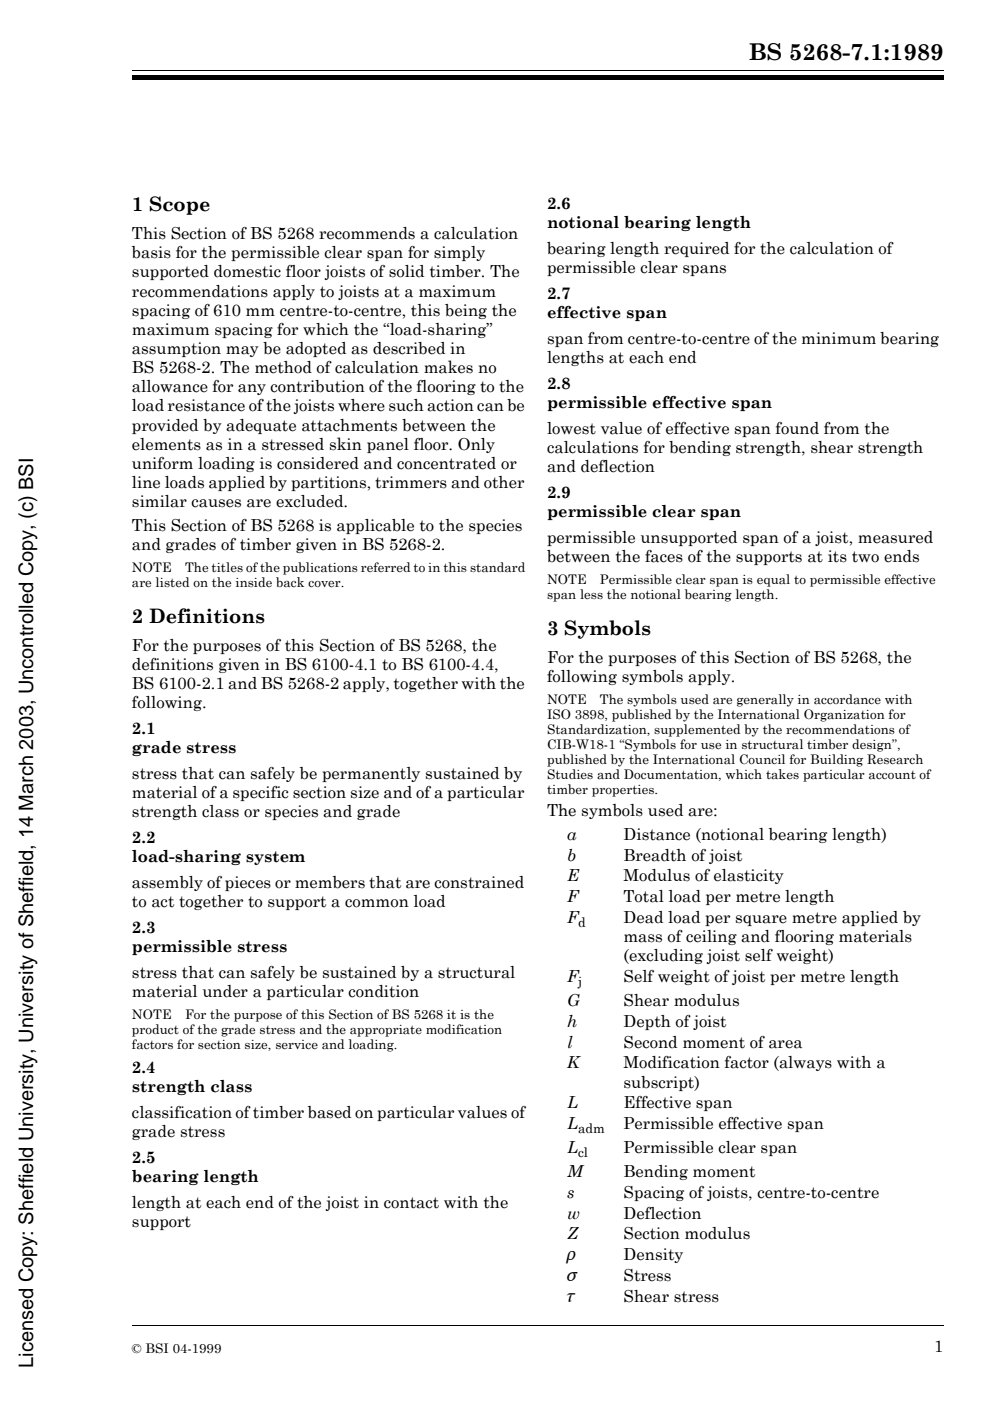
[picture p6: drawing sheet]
<svg xmlns="http://www.w3.org/2000/svg" width="210mm" height="297mm" viewBox="0 0 210 297" stroke-linecap="round" stroke-linejoin="round" font-family="sans-serif">
<defs><g id="words">
<text font-size="4.9" x="158.7" y="12.8">BS 5268-7.1:1989</text>
<g font-size="4.2">
<text x="28" y="44.8">1 Scope</text>
<text x="28" y="132.2">2 Definitions</text>
<text x="116" y="134.6">3 Symbols</text>
<text x="7.1" y="290" transform="rotate(-90 7.1 290)">Licensed Copy: Sheffield University, University of Sheffield, 14 March 2003, Uncontrolled Copy, (c) BSI</text>
</g>
<g font-size="3.5">
<text x="116" y="44.4">2.6</text>
<text x="28" y="50.7">This Section of BS 5268 recommends a calculation</text>
<text x="116" y="48.4">notional bearing length</text>
<text x="116" y="53.9">bearing length required for the calculation of</text>
<text x="28" y="54.8">basis for the permissible clear span for simply</text>
<text x="28" y="58.8">supported domestic floor joists of solid timber. The</text>
<text x="116" y="57.9">permissible clear spans</text>
<text x="28" y="62.9">recommendations apply to joists at a maximum</text>
<text x="116" y="63.4">2.7</text>
<text x="28" y="67">spacing of 610 mm centre-to-centre, this being the</text>
<text x="28" y="71">maximum spacing for which the “load-sharing”</text>
<text x="116" y="67.5">effective span</text>
<text x="28" y="75">assumption may be adopted as described in</text>
<text x="116" y="72.9">span from centre-to-centre of the minimum bearing</text>
<text x="116" y="77">lengths at each end</text>
<text x="28" y="79.1">BS 5268-2. The method of calculation makes no</text>
<text x="28" y="83.2">allowance for any contribution of the flooring to the</text>
<text x="116" y="82.5">2.8</text>
<text x="28" y="87.2">load resistance of the joists where such action can be</text>
<text x="116" y="86.5">permissible effective span</text>
<text x="28" y="91.3">provided by adequate attachments between the</text>
<text x="28" y="95.3">elements as in a stressed skin panel floor. Only</text>
<text x="116" y="92">lowest value of effective span found from the</text>
<text x="28" y="99.4">uniform loading is considered and concentrated or</text>
<text x="116" y="96">calculations for bending strength, shear strength</text>
<text x="116" y="100.1">and deflection</text>
<text x="28" y="103.4">line loads applied by partitions, trimmers and other</text>
<text x="28" y="107.5">similar causes are excluded.</text>
<text x="116" y="105.6">2.9</text>
<text x="28" y="112.6">This Section of BS 5268 is applicable to the species</text>
<text x="116" y="109.6">permissible clear span</text>
<text x="28" y="116.7">and grades of timber given in BS 5268-2.</text>
<text x="116" y="115.1">permissible unsupported span of a joist, measured</text>
<text x="116" y="119.2">between the faces of the supports at its two ends</text>
<text x="28" y="138">For the purposes of this Section of BS 5268, the</text>
<text x="28" y="142.1">definitions given in BS 6100-4.1 to BS 6100-4.4,</text>
<text x="116" y="140.5">For the purposes of this Section of BS 5268, the</text>
<text x="28" y="146.1">BS 6100-2.1 and BS 5268-2 apply, together with the</text>
<text x="116" y="144.6">following symbols apply.</text>
<text x="28" y="150.2">following.</text>
<text x="28" y="155.6">2.1</text>
<text x="28" y="159.7">grade stress</text>
<text x="28" y="165.2">stress that can safely be permanently sustained by</text>
<text x="28" y="169.2">material of a specific section size and of a particular</text>
<text x="28" y="173.3">strength class or species and grade</text>
<text x="116" y="173">The symbols used are:</text>
<text x="28" y="178.8">2.2</text>
<text x="120.2" y="178.1">a</text>
<text x="132.2" y="178.1">Distance (notional bearing length)</text>
<text x="28" y="182.8">load-sharing system</text>
<text x="120.2" y="182.5">b</text>
<text x="132.2" y="182.5">Breadth of joist</text>
<text x="28" y="188.3">assembly of pieces or members that are constrained</text>
<text x="120.2" y="186.9">E</text>
<text x="120.2" y="191.3">F</text>
<text x="132.2" y="186.9">Modulus of elasticity</text>
<text x="132.2" y="191.3">Total load per metre length</text>
<text x="28" y="192.3">to act together to support a common load</text>
<text x="28" y="197.8">2.3</text>
<text x="120.2" y="195.7">F</text>
<text x="132.2" y="195.7">Dead load per square metre applied by</text>
<text x="28" y="201.9">permissible stress</text>
<text x="132.2" y="199.8">mass of ceiling and flooring materials</text>
<text x="132.2" y="203.8">(excluding joist self weight)</text>
<text x="28" y="207.3">stress that can safely be sustained by a structural</text>
<text x="120.2" y="208.2">F</text>
<text x="132.2" y="208.2">Self weight of joist per metre length</text>
<text x="28" y="211.4">material under a particular condition</text>
<text x="120.2" y="213.3">G</text>
<text x="132.2" y="213.3">Shear modulus</text>
<text x="120.2" y="217.7">h</text>
<text x="132.2" y="217.7">Depth of joist</text>
<text x="28" y="227.4">2.4</text>
<text x="120.2" y="222.1">l</text>
<text x="120.2" y="226.5">K</text>
<text x="132.2" y="222.1">Second moment of area</text>
<text x="132.2" y="226.5">Modification factor (always with a</text>
<text x="28" y="231.5">strength class</text>
<text x="132.2" y="230.6">subscript)</text>
<text x="28" y="237">classification of timber based on particular values of</text>
<text x="120.2" y="235">L</text>
<text x="120.2" y="239.4">L</text>
<text x="132.2" y="235">Effective span</text>
<text x="132.2" y="239.4">Permissible effective span</text>
<text x="28" y="241">grade stress</text>
<text x="120.2" y="244.5">L</text>
<text x="132.2" y="244.5">Permissible clear span</text>
<text x="28" y="246.5">2.5</text>
<text x="28" y="250.6">bearing length</text>
<text x="120.2" y="249.5">M</text>
<text x="132.2" y="249.5">Bending moment</text>
<text x="28" y="256">length at each end of the joist in contact with the</text>
<text x="120.2" y="253.9">s</text>
<text x="132.2" y="253.9">Spacing of joists, centre-to-centre</text>
<text x="28" y="260.1">support</text>
<text x="120.2" y="258.3">w</text>
<text x="120.2" y="262.7">Z</text>
<text x="132.2" y="258.3">Deflection</text>
<text x="132.2" y="262.7">Section modulus</text>
<text x="120.2" y="267.2">‘</text>
<text x="132.2" y="267.2">Density</text>
<text x="120.2" y="271.6">÷</text>
<text x="120.2" y="276">Ÿ</text>
<text x="132.2" y="271.6">Stress</text>
<text x="132.2" y="276">Shear stress</text>
<text x="198" y="286.7">1</text>
</g>
<g font-size="2.8">
<text x="28" y="121.3">NOTE</text>
<text x="28" y="124.5">are listed on the inside back cover.</text>
<text x="39.2" y="121.3">The titles of the publications referred to in this standard</text>
<text x="116" y="123.8">NOTE</text>
<text x="127.2" y="123.8">Permissible clear span is equal to permissible effective</text>
<text x="116" y="127">span less the notional bearing length.</text>
<text x="116" y="149.2">NOTE</text>
<text x="127.2" y="149.2">The symbols used are generally in accordance with</text>
<text x="116" y="152.4">ISO 3898, published by the International Organization for</text>
<text x="116" y="155.6">Standardization, supplemented by the recommendations of</text>
<text x="116" y="158.7">CIB-W18-1 “Symbols for use in structural timber design”,</text>
<text x="116" y="161.9">published by the International Council for Building Research</text>
<text x="116" y="165.1">Studies and Documentation, which takes particular account of</text>
<text x="116" y="168.3">timber properties.</text>
<text x="122.6" y="196.6">d</text>
<text x="122.6" y="209.1">j</text>
<text x="28" y="216.1">NOTE</text>
<text x="28" y="219.2">product of the grade stress and the appropriate modification</text>
<text x="39.2" y="216.1">For the purpose of this Section of BS 5268 it is the</text>
<text x="28" y="222.4">factors for section size, service and loading.</text>
<text x="122.6" y="240.3">adm</text>
<text x="122.6" y="245.3">cl</text>
<text x="28" y="286.9">© BSI 04-1999</text>
</g>
</g></defs>
<g fill="#fff" stroke="#fff" stroke-width=".21">
<path d="M75.9 242.5h11.4a2.89 2.89 0 0 1 2.9 2.6h-6.2a1.17 1.17 0 0 0-1-1.5h-1.3v1.5h-5.8z"/>
<path d="M75.9 245.9h5.8v1.6a2.01 2.01 0 0 0 2.1-.5l.2-1.1 3.6 2.7h-11.7z"/>
<path d="M75.8 249.4h11.7a2.9 2.9 0 0 1 3 2.8h-6a1.22 1.22 0 0 0-1.4-1.4h-1.4v1.4h-5.8z"/>
<path d="M75.9 253h5.8v1.4h1.5a1.19 1.19 0 0 0 1.2-1.4h6.1a4 4 0 0 1-4.3 2.7h-10.3z"/>
<path d="M83.9 245.9h6.3a3 3 0 0 1-2.8 2.7z"/>
</g>
<path d="M28 15h172M28 281h172" fill="none" stroke="#000" stroke-width=".21"/>
<path d="M28 16h172v1h-172z" fill="#000"/>
<use href="#words"/>
</svg>
